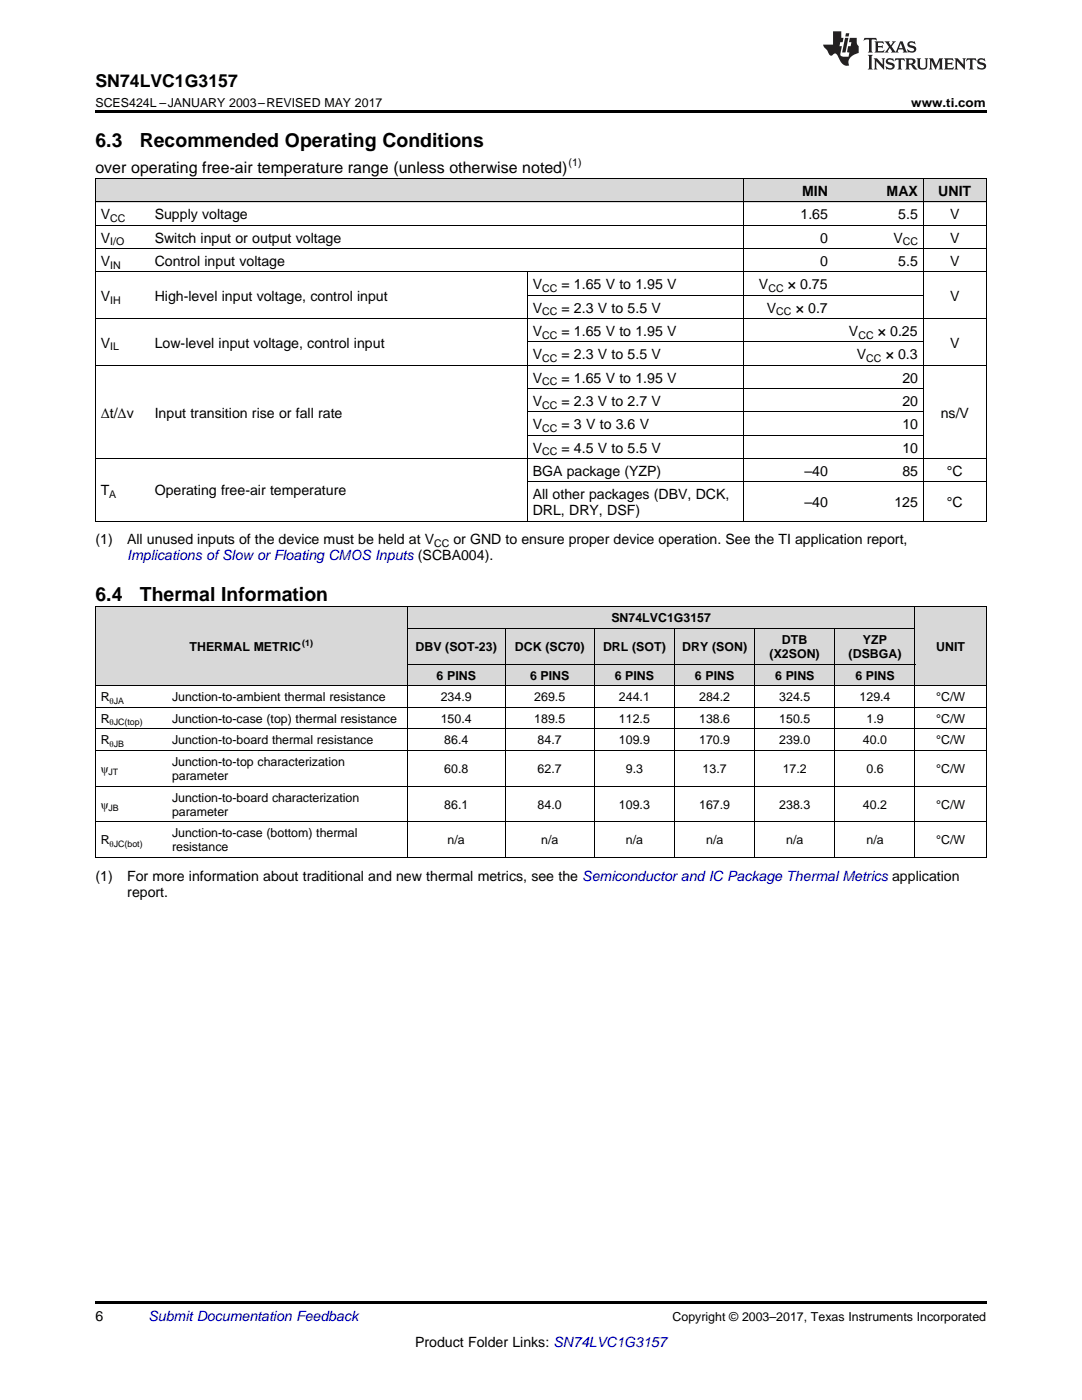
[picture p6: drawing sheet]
<svg xmlns="http://www.w3.org/2000/svg" width="216mm" height="279mm" viewBox="0 0 216 279" stroke-linecap="round" stroke-linejoin="round" font-family="sans-serif">
<defs><g id="words">
<g font-size="3.9">
<text x="19" y="29.3">6.3</text>
<text x="27.9" y="29.3">Recommended Operating Conditions</text>
<text x="19" y="119.9">6.4</text>
<text x="27.9" y="119.9">Thermal Information</text>
</g>
<text font-size="3.5" x="19" y="17.3">SN74LVC1G3157</text>
<text font-size="3.2" x="19" y="34.4">over operating free-air temperature range (unless otherwise noted)</text>
<g font-size="2.8">
<text x="160.1" y="39.1">MIN</text>
<text x="176.9" y="39.1">MAX</text>
<text x="187.2" y="39.1">UNIT</text>
<text x="20.1" y="43.7">V</text>
<text x="30.9" y="43.7">Supply voltage</text>
<text x="159.7" y="43.7">1.65</text>
<text x="179.2" y="43.7">5.5</text>
<text x="189.6" y="43.7">V</text>
<text x="20.1" y="48.4">V</text>
<text x="20.1" y="53.1">V</text>
<text x="30.9" y="48.4">Switch input or output voltage</text>
<text x="30.9" y="53.1">Control input voltage</text>
<text x="163.7" y="48.4">0</text>
<text x="163.7" y="53.1">0</text>
<text x="178.3" y="48.4">V</text>
<text x="179.2" y="53.1">5.5</text>
<text x="189.6" y="48.4">V</text>
<text x="189.6" y="53.1">V</text>
<text x="106.3" y="57.7">V</text>
<text x="112" y="57.7">= 1.65 V to 1.95 V</text>
<text x="151.4" y="57.7">V</text>
<text x="157.2" y="57.7">× 0.75</text>
<text x="20.1" y="60">V</text>
<text x="30.9" y="60">High-level input voltage, control input</text>
<text x="106.3" y="62.4">V</text>
<text x="112" y="62.4">= 2.3 V to 5.5 V</text>
<text x="153" y="62.4">V</text>
<text x="158.8" y="62.4">× 0.7</text>
<text x="189.6" y="60">V</text>
<text x="20.1" y="69.4">V</text>
<text x="30.9" y="69.4">Low-level input voltage, control input</text>
<text x="106.3" y="67">V</text>
<text x="106.3" y="71.7">V</text>
<text x="112" y="67">= 1.65 V to 1.95 V</text>
<text x="112" y="71.7">= 2.3 V to 5.5 V</text>
<text x="169.4" y="67">V</text>
<text x="171" y="71.7">V</text>
<text x="175.2" y="67">× 0.25</text>
<text x="176.7" y="71.7">× 0.3</text>
<text x="189.6" y="69.4">V</text>
<text x="106.3" y="76.3">V</text>
<text x="112" y="76.3">= 1.65 V to 1.95 V</text>
<text x="180.1" y="76.3">20</text>
<text x="20.1" y="83.3">Δt/Δv</text>
<text x="30.9" y="83.3">Input transition rise or fall rate</text>
<text x="106.3" y="81">V</text>
<text x="112" y="81">= 2.3 V to 2.7 V</text>
<text x="180.1" y="81">20</text>
<text x="187.7" y="83.3">ns/V</text>
<text x="106.3" y="85.7">V</text>
<text x="112" y="85.7">= 3 V to 3.6 V</text>
<text x="180.1" y="85.7">10</text>
<text x="106.3" y="90.3">V</text>
<text x="106.3" y="95">BGA package (YZP)</text>
<text x="112" y="90.3">= 4.5 V to 5.5 V</text>
<text x="160.5" y="95">–40</text>
<text x="180.1" y="90.3">10</text>
<text x="180.1" y="95">85</text>
<text x="188.9" y="95">°C</text>
<text x="20.1" y="98.9">T</text>
<text x="30.9" y="98.9">Operating free-air temperature</text>
<text x="106.3" y="99.6">All other packages (DBV, DCK,</text>
<text x="160.5" y="101.2">–40</text>
<text x="178.5" y="101.2">125</text>
<text x="188.9" y="101.2">°C</text>
<text x="106.3" y="102.8">DRL, DRY, DSF)</text>
<text x="19" y="108.7">(1)</text>
<text x="25.4" y="108.7">All unused inputs of the device must be held at V</text>
<text x="90.5" y="108.7">or GND to ensure proper device operation. See the TI application report,</text>
<text x="19" y="175.8">(1)</text>
<text x="25.4" y="175.8">For more information about traditional and new thermal metrics, see the Semiconductor and IC Package Thermal Metrics application</text>
<text x="25.4" y="179">report.</text>
<text x="19" y="263.6">6</text>
<text x="82.8" y="268.9">Product Folder Links: SN74LVC1G3157</text>
</g>
<g font-size="2.8" fill="#0000c8">
<text x="25.4" y="111.8">Implications ofSlow or Floating CMOS Inputs (SCBA004).</text>
<text x="29.6" y="263.6">Submit Documentation Feedback</text>
</g>
<g font-size="2.5">
<text x="19" y="21.4">SCES424L –JANUARY 2003–REVISED MAY 2017</text>
<text x="181.8" y="21.4">www.ti.com</text>
<text x="122" y="124.2">SN74LVC1G3157</text>
<text x="37.8" y="129.9">THERMAL METRIC</text>
<text x="82.9" y="129.9">DBV (SOT-23)</text>
<text x="102.7" y="129.9">DCK (SC70)</text>
<text x="120.3" y="129.9">DRL (SOT)</text>
<text x="136.1" y="129.9">DRY (SON)</text>
<text x="153.6" y="131.3">(X2SON)</text>
<text x="156" y="128.5">DTB</text>
<text x="169.3" y="131.3">(DSBGA)</text>
<text x="172.2" y="128.5">YZP</text>
<text x="186.8" y="129.9">UNIT</text>
<text x="87.1" y="135.6">6 PINS</text>
<text x="105.8" y="135.6">6 PINS</text>
<text x="122.7" y="135.6">6 PINS</text>
<text x="138.7" y="135.6">6 PINS</text>
<text x="154.7" y="135.6">6 PINS</text>
<text x="170.7" y="135.6">6 PINS</text>
<text x="20.1" y="139.9">R</text>
<text x="34.3" y="139.9">Junction-to-ambient thermal resistance</text>
<text x="87.9" y="139.9">234.9</text>
<text x="106.6" y="139.9">269.5</text>
<text x="123.5" y="139.9">244.1</text>
<text x="139.5" y="139.9">284.2</text>
<text x="155.5" y="139.9">324.5</text>
<text x="171.5" y="139.9">129.4</text>
<text x="186.8" y="139.9">°C/W</text>
<text x="20.1" y="144.3">R</text>
<text x="20.1" y="148.6">R</text>
<text x="34.3" y="144.3">Junction-to-case (top) thermal resistance</text>
<text x="34.3" y="148.6">Junction-to-board thermal resistance</text>
<text x="87.9" y="144.3">150.4</text>
<text x="88.7" y="148.6">86.4</text>
<text x="106.6" y="144.3">189.5</text>
<text x="107.3" y="148.6">84.7</text>
<text x="123.5" y="144.3">112.5</text>
<text x="123.5" y="148.6">109.9</text>
<text x="139.5" y="144.3">138.6</text>
<text x="139.5" y="148.6">170.9</text>
<text x="155.5" y="144.3">150.5</text>
<text x="155.5" y="148.6">239.0</text>
<text x="172.2" y="148.6">40.0</text>
<text x="172.9" y="144.3">1.9</text>
<text x="186.8" y="144.3">°C/W</text>
<text x="186.8" y="148.6">°C/W</text>
<text x="20.1" y="154.3">ψ</text>
<text x="34.3" y="152.9">Junction-to-top characterization</text>
<text x="34.3" y="155.7">parameter</text>
<text x="88.7" y="154.3">60.8</text>
<text x="107.3" y="154.3">62.7</text>
<text x="124.9" y="154.3">9.3</text>
<text x="140.2" y="154.3">13.7</text>
<text x="156.2" y="154.3">17.2</text>
<text x="172.9" y="154.3">0.6</text>
<text x="186.8" y="154.3">°C/W</text>
<text x="20.1" y="161.4">ψ</text>
<text x="34.3" y="160">Junction-to-board characterization</text>
<text x="88.7" y="161.4">86.1</text>
<text x="107.3" y="161.4">84.0</text>
<text x="123.5" y="161.4">109.3</text>
<text x="139.5" y="161.4">167.9</text>
<text x="155.5" y="161.4">238.3</text>
<text x="172.2" y="161.4">40.2</text>
<text x="186.8" y="161.4">°C/W</text>
<text x="34.3" y="162.8">parameter</text>
<text x="34.3" y="167.1">Junction-to-case (bottom) thermal</text>
<text x="20.1" y="168.5">R</text>
<text x="34.3" y="169.9">resistance</text>
<text x="89.3" y="168.5">n/a</text>
<text x="108" y="168.5">n/a</text>
<text x="124.9" y="168.5">n/a</text>
<text x="140.9" y="168.5">n/a</text>
<text x="156.9" y="168.5">n/a</text>
<text x="172.9" y="168.5">n/a</text>
<text x="186.8" y="168.5">°C/W</text>
<text x="134.2" y="263.6">Copyright © 2003–2017, Texas Instruments Incorporated</text>
</g>
<g font-size="2.1">
<text x="113.5" y="33.2">(1)</text>
<text x="22" y="44.3">CC</text>
<text x="22" y="49">I/O</text>
<text x="22" y="53.6">IN</text>
<text x="180.1" y="49">CC</text>
<text x="108.2" y="58.3">CC</text>
<text x="153.3" y="58.3">CC</text>
<text x="22" y="60.6">IH</text>
<text x="108.2" y="62.9">CC</text>
<text x="154.9" y="62.9">CC</text>
<text x="22" y="69.9">IL</text>
<text x="108.2" y="67.6">CC</text>
<text x="171.3" y="67.6">CC</text>
<text x="108.2" y="72.2">CC</text>
<text x="108.2" y="76.9">CC</text>
<text x="172.9" y="72.2">CC</text>
<text x="108.2" y="81.6">CC</text>
<text x="108.2" y="86.2">CC</text>
<text x="108.2" y="90.9">CC</text>
<text x="21.8" y="99.4">A</text>
<text x="86.6" y="109.2">CC</text>
</g>
<g font-size="1.8">
<text x="60.3" y="128.9">(1)</text>
<text x="21.9" y="140.4">θJA</text>
<text x="21.9" y="144.7">θJC(top)</text>
<text x="21.9" y="149">θJB</text>
<text x="21.6" y="154.8">JT</text>
<text x="21.6" y="161.9">JB</text>
<text x="21.9" y="169">θJC(bot)</text>
</g>
</g></defs>
<g fill="#d8d8d8">
<path d="M19 121.2h14.3v15.7h-14.3z"/>
<path d="M33.3 121.2h48v15.7h-48z"/>
<path d="M182.6 121.2h14.2v15.7h-14.2z"/>
<path d="M81.3 132.6h19.5v4.3h-19.5z"/>
<path d="M100.8 132.6h17.8v4.3h-17.8z"/>
<path d="M118.6 132.6h16v4.3h-16z"/>
<path d="M134.6 132.6h16v4.3h-16z"/>
<path d="M150.6 132.6h16v4.3h-16z"/>
<path d="M166.6 132.6h16v4.3h-16z"/>
<path d="M81.3 125.5h19.5v7.1h-19.5z"/>
<path d="M100.8 125.5h17.8v7.1h-17.8z"/>
<path d="M118.6 125.5h16v7.1h-16z"/>
<path d="M134.6 125.5h16v7.1h-16z"/>
<path d="M150.6 125.5h16v7.1h-16z"/>
<path d="M166.6 125.5h16v7.1h-16z"/>
<path d="M81.3 121.2h19.5v4.3h-19.5z"/>
<path d="M100.8 121.2h17.8v4.3h-17.8z"/>
<path d="M118.6 121.2h16v4.3h-16z"/>
<path d="M134.6 121.2h16v4.3h-16z"/>
<path d="M150.6 121.2h16v4.3h-16z"/>
<path d="M166.6 121.2h16v4.3h-16z"/>
<path d="M19 35.7h10.8v4.7h-10.8z"/>
<path d="M29.8 35.7h75.4v4.7h-75.4z"/>
<path d="M105.2 35.7h43.1v4.7h-43.1z"/>
<path d="M148.3 35.7h18v4.7h-18z"/>
<path d="M166.3 35.7h18v4.7h-18z"/>
<path d="M184.3 35.7h12.5v4.7h-12.5z"/>
</g>
<g fill="#000">
<path d="M19 22h177.8v.5h-177.8zM19 104l.2 .1zM105.1 104l.1 .1zM148.2 104l.1 .1zM166.2 104l.1 .1zM184.1 104l.2 .1zM196.7 104l.1 .1zM19 171.2h.2zM81.2 171.2h.1zM100.7 171.2h.1zM118.5 171.2h.1zM134.5 171.2h.1z"/>
<path d="M150.5 171.2h.1zM166.5 171.2h.1zM182.5 171.2h.1zM196.7 171.2h.1zM19 259.7h177.8v.5h-177.8z"/>
</g>
<g fill="none" stroke="#000" stroke-width=".2">
<path d="M19 35.6h177.8M19.1 35.7v68.4M148.3 35.7v68.4M184.2 35.7v68.4M196.8 35.7v68.4M19 54.3h177.8M19 49.6h177.8M19 45h177.8M19 40.3h177.8M105.2 54.3v49.8M105.2 58.9h79.1M19 72.9h177.8"/>
<path d="M19 63.6h177.8M105.2 77.6h79.1M105.2 68.2h79.1M19 91.5h177.8M105.2 96.2h91.6M105.2 86.9h79.1M105.2 82.2h79.1M19 104h177.8M19 121.1h177.8v50.1M19 136.9h177.8M19.1 121.1v50.1M81.2 121.1v50.1"/>
<path d="M81.3 132.6h101.3M81.3 125.4h101.3M100.8 125.4v45.8M118.6 125.4v45.8M134.6 125.4v45.8M150.5 125.4v45.8M166.6 125.4v45.8M182.5 121.1v50.1M19 156.9h177.8M19 149.8h177.8M19 145.5h177.8M19 141.2h177.8"/>
<path d="M19 171.2h177.8M19 164h177.8"/>
</g>
<g fill="#231f20">
<path d="M172.5 7.6l-.1 .5 .4-.2h.6v.1v2.1l-.2 .4h.9l-.2-.4v-2.1l.1-.1h.5l.5 .2-.2-.5zM174.5 8.3l.2 .3v1.5l-.2 .4h1.8l.2-.6a1.04 1.04 0 0 1-1.3 .2v-.7h.6l.3 .2v-.6l-.3 .2h-.6v-.6l.8-.1 .4 .3-.2-.5zM176.5 8.3l.9 1.1-.9 1.1h.8l-.2-.2 .4-.7 .5 .7-.2 .2h1.5l-.2-.2 .2-.4h.9l.1 .4-.2 .2h1l-.3-.3-.7-1.9h-.5l-.9 2-.8-1 .9-1h-.8l.1 .3-.4 .5-.3-.6 .1-.2zM179.7 8.6l.4 1h-.7zM181.3 8.4a.63 .63 0 0 0-.2 .7 .63 .63 0 0 0 .6 .4l.6 .2 .1 .2a.75 .75 0 0 1-.7 .4 .75 .75 0 0 1-.6-.5l.1 .7 .1-.1a1.11 1.11 0 0 0 1.5-.6 1.13 1.13 0 0 0-1.2-.8l-.1-.4a1.04 1.04 0 0 1 1.2 .2l-.2-.5-.2 .1-.4-.2zM173.2 10.9l.2 .4v2.2l-.2 .4h1l-.3-.4v-2.2l.3-.4zM174.3 11.6l.3 .4v1.5l-.3 .4h.8l-.2-.4v-1.3l1.5 1.7v-1.9l.2-.4h-.7l.2 .4v.9l-1.1-1.3zM177 11.8a.62 .62 0 0 0-.2 .7 .62 .62 0 0 0 .6 .4l.6 .1 .1 .3a.76 .76 0 0 1-.7 .3 .76 .76 0 0 1-.7-.4l.2 .7 .1-.1a1.11 1.11 0 0 0 1.5-.6 1.13 1.13 0 0 0-1.2-.8l-.1-.4a1.04 1.04 0 0 1 1.2 .2l-.2-.6-.2 .1-.5-.1zM178.7 11.6l-.2 .6a.61 .61 0 0 1 .8-.3v1.6l-.2 .4h.9l-.2-.4v-1.6a.63 .63 0 0 1 .7 .3l-.1-.6zM180.6 11.6l.3 .4v1.5l-.3 .4h1l-.2-.2-.1-.8 .6 .2a.76 .76 0 0 0 1.2 .7l-1-1a.58 .58 0 0 0 .6-.5 .58 .58 0 0 0-.5-.6zM181.4 11.9h.1a.45 .45 0 0 1 .5 .1 .45 .45 0 0 1 .1 .5l-.8 .2zM182.9 11.6l.2 .2a2.17 2.17 0 0 0 .3 1.9 .99 .99 0 0 0 1.6-.6v-1.1l.2-.4h-.7l.2 .2a1.92 1.92 0 0 1-.2 1.8 .6 .6 0 0 1-.9-.5v-1.1l.2-.4zM185.4 11.6l.2 .4v1.5l-.2 .4h.7l-.2-.4v-1.4l.8 1.8 .8-1.8v1.4l-.2 .4h.9l-.2-.4v-1.5l.2-.4h-.8l-.6 1.5-.6-1.5zM188.4 11.6l.2 .4v1.5l-.2 .4h1.8l.1-.6a1.04 1.04 0 0 1-1.2 .1v-.6h.5l.4 .2v-.6l-.4 .2h-.5v-.7h.8l.3 .3-.1-.6zM190.5 11.6l.2 .4v1.5l-.2 .4h.7l-.2-.4v-1.3l1.5 1.7v-1.9l.2-.4h-.7l.2 .4v.9l-1.1-1.3zM192.9 11.6l-.1 .6a.61 .61 0 0 1 .7-.3l.1 1.6-.3 .4h1l-.3-.4 .1-1.6a.63 .63 0 0 1 .7 .3l-.1-.6zM195.2 11.8a.62 .62 0 0 0-.2 .7 .62 .62 0 0 0 .6 .4l.6 .1 .1 .3a.76 .76 0 0 1-.7 .3 .76 .76 0 0 1-.6-.4l.1 .7 .1-.1a1.11 1.11 0 0 0 1.6-.6 1.13 1.13 0 0 0-1.3-.8l-.1-.4a1.04 1.04 0 0 1 1.2 .2l-.1-.6-.2 .1-.5-.1z"/>
<path d="M166.2 6.3v2.6h-1.9v.4l.8 .9a.91 .91 0 0 0 1 .8 .56 .56 0 0 1 .5-.3 .56 .56 0 0 1 .5 .3l.4 .8a1.53 1.53 0 0 0 1.9 1.2 1.54 1.54 0 0 1 1-2.1l.9-.3v-1.4a1.52 1.52 0 0 1-.4-1.6h-1.3l-.2 .8h.5l-.2 .8h-.5l-.1 1v.2l.4 .1-.2 .8a1.93 1.93 0 0 1-1.6-.3l.3-1.8h-.5l.2-.8h.4l.2-.8h-.4v-1.3zM168.6 7.6l-.6 2.9h.7l.6-2.9zM168.8 6.6l-.1 .7h.6l.2-.7z"/>
</g>
<use href="#words"/>
</svg>
